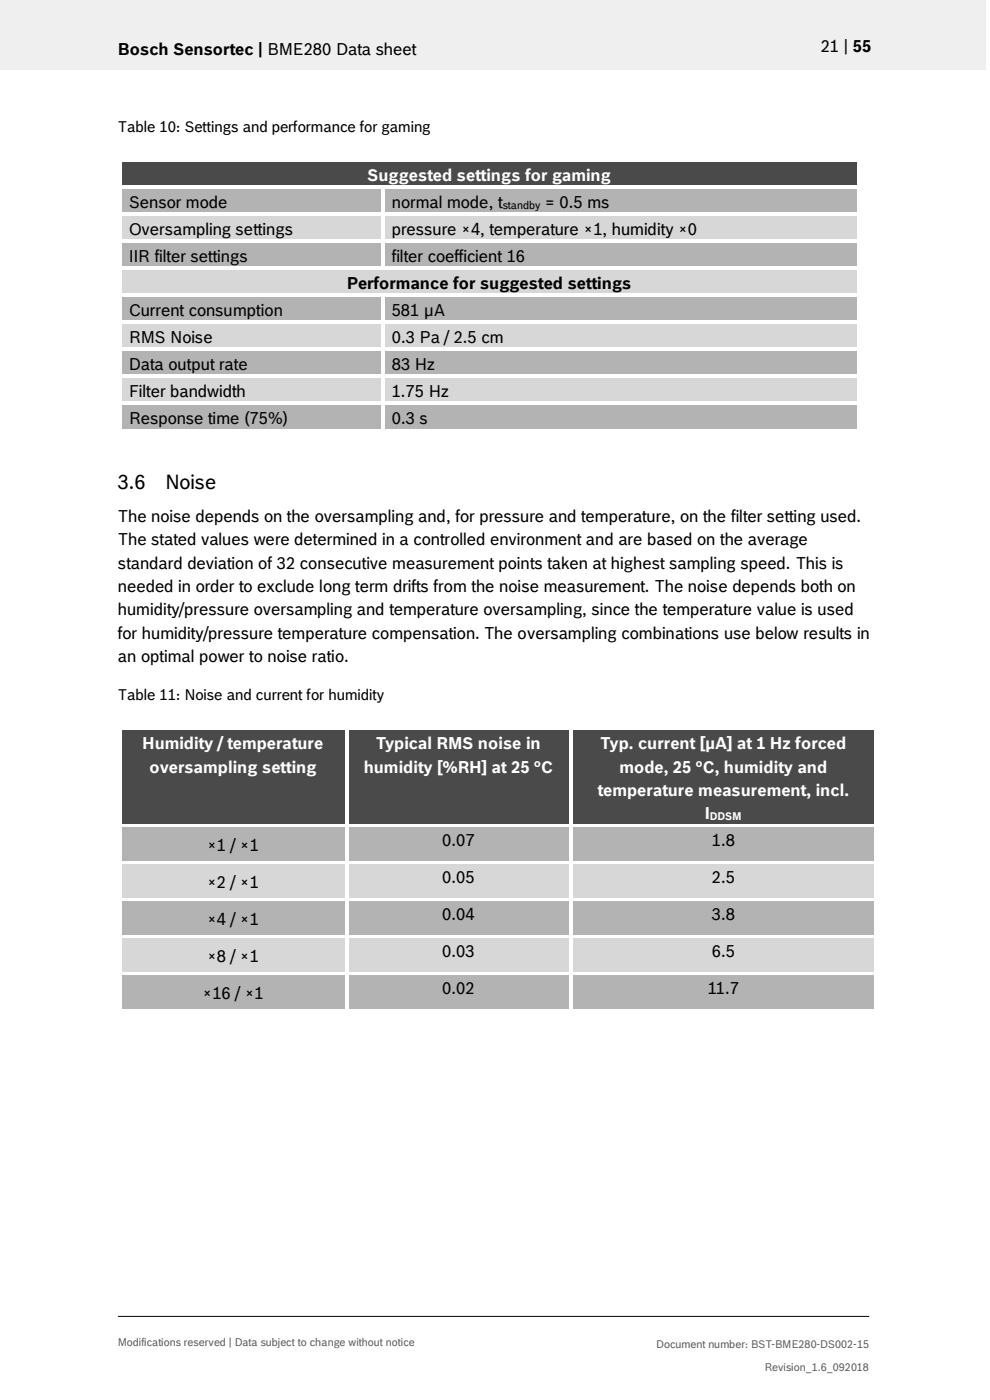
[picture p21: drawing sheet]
<svg xmlns="http://www.w3.org/2000/svg" width="210mm" height="297mm" viewBox="0 0 210 297" stroke-linecap="round" stroke-linejoin="round" font-family="sans-serif">
<defs><g id="words">
<g font-size="4.2">
<text x="25" y="103.8">3.6</text>
<text x="35" y="103.8">Noise</text>
</g>
<g font-size="3.5">
<text x="25" y="11.6">Bosch Sensortec | BME280 Data sheet</text>
<text x="174.1" y="11">21 | 55</text>
<text x="27.3" y="44.1">Sensor mode</text>
<text x="83.1" y="44.1">normal mode, t</text>
<text x="115.6" y="44.1">= 0.5 ms</text>
<text x="27.3" y="49.8">Oversampling settings</text>
<text x="83.1" y="49.8">pressure ×4, temperature ×1, humidity ×0</text>
<text x="27.3" y="55.5">IIR filter settings</text>
<text x="83.1" y="55.5">filter coefficient 16</text>
<text x="73.6" y="61.3">Performance for suggested settings</text>
<text x="27.3" y="67">Current consumption</text>
<text x="83.1" y="67">581 µA</text>
<text x="27.3" y="72.7">RMS Noise</text>
<text x="83.1" y="72.7">0.3 Pa / 2.5 cm</text>
<text x="27.3" y="78.5">Data output rate</text>
<text x="83.1" y="78.5">83 Hz</text>
<text x="27.3" y="84.2">Filter bandwidth</text>
<text x="27.3" y="89.9">Response time (75%)</text>
<text x="83.1" y="84.2">1.75 Hz</text>
<text x="83.1" y="89.9">0.3 s</text>
<text x="25" y="110.8">The noise depends on the oversampling and, for pressure and temperature, on the filter setting used.</text>
<text x="25" y="115.7">The stated values were determined in a controlled environment and are based on the average</text>
<text x="25" y="120.7">standard deviation of 32 consecutive measurement points taken at highest sampling speed. This is</text>
<text x="25" y="125.6">needed in order to exclude long term drifts from the noise measurement. The noise depends both on</text>
<text x="25" y="130.5">humidity/pressure oversampling and temperature oversampling, since the temperature value is used</text>
<text x="25" y="135.5">for humidity/pressure temperature compensation. The oversampling combinations use below results in</text>
<text x="25" y="140.4">an optimal power to noise ratio.</text>
<text x="93.8" y="179.5">0.07</text>
<text x="151" y="179.5">1.8</text>
<text x="43.9" y="180.6">×1 / ×1</text>
<text x="43.9" y="188.4">×2 / ×1</text>
<text x="93.8" y="187.3">0.05</text>
<text x="151" y="187.3">2.5</text>
<text x="43.9" y="196.3">×4 / ×1</text>
<text x="93.8" y="195.2">0.04</text>
<text x="151" y="195.2">3.8</text>
<text x="93.8" y="203.1">0.03</text>
<text x="151" y="203.1">6.5</text>
<text x="43.9" y="204.1">×8 / ×1</text>
<text x="43" y="212">×16 / ×1</text>
<text x="93.8" y="210.9">0.02</text>
<text x="150.2" y="210.9">11.7</text>
</g>
<g font-size="3.5" fill="#fff">
<text x="78" y="38.3">Suggested settings for gaming</text>
<text x="30.2" y="159">Humidity / temperature</text>
<text x="79.8" y="159">Typical RMS noise in</text>
<text x="127.4" y="159">Typ. current [µA] at 1 Hz forced</text>
<text x="31.7" y="163.9">oversampling setting</text>
<text x="77.1" y="163.9">humidity [%RH] at 25 °C</text>
<text x="131.4" y="163.9">mode, 25 °C, humidity and</text>
<text x="126.8" y="168.9">temperature measurement, incl.</text>
<text x="149.6" y="173.8">I</text>
</g>
<g font-size="3.2">
<text x="25" y="27.9">Table 10: Settings and performance for gaming</text>
<text x="25" y="148.6">Table 11: Noise and current for humidity</text>
</g>
<text font-size="2.3" x="106.7" y="44.2">standby</text>
<text font-size="2.3" fill="#fff" x="150.6" y="174">DDSM</text>
<g font-size="2.3" fill="#535f6b">
<text x="25" y="285.5">Modifications reserved | Data subject to change without notice</text>
<text x="139.2" y="285.9">Document number: BST-BME280-DS002-15</text>
<text x="162.2" y="290.9">Revision_1.6_092018</text>
</g>
</g></defs>
<path d="M-.1 0h209.2v14.8h-209.2z" fill-rule="evenodd" fill="#efeff0"/>
<path d="M25 279.3h159.4" fill="none" stroke="#000" stroke-width=".21"/>
<g fill="#424c58">
<path d="M25.8 34.4h156.1v4.9h-156.1z" fill-rule="evenodd"/>
<path d="M27.3 34.4h153.1v4.9h-153.1z" fill-rule="evenodd"/>
</g>
<g fill="#fff">
<path d="M25.1 33.6h.7v.8h-.7z" fill-rule="evenodd"/>
<path d="M25.1 33.6h.7v.8h-.7z" fill-rule="evenodd"/>
<path d="M25.8 33.6h156.1v.8h-156.1z" fill-rule="evenodd"/>
</g>
<path d="M25.8 34.4h156.1" fill="none" stroke="#424c58" stroke-width=".21"/>
<g fill="#fff">
<path d="M181.9 33.6h.8v.8h-.8z" fill-rule="evenodd"/>
<path d="M181.9 33.6h.8v.8h-.8z" fill-rule="evenodd"/>
<path d="M25.1 34.4h.7v4.9h-.7z" fill-rule="evenodd"/>
<path d="M181.9 34.4h.8v4.9h-.8z" fill-rule="evenodd"/>
</g>
<g fill="#b2b3b5">
<path d="M25.8 40.1h55v5h-55z" fill-rule="evenodd"/>
<path d="M27.3 40.1h52v5h-52z" fill-rule="evenodd"/>
<path d="M81.6 40.1h100.3v5h-100.3z" fill-rule="evenodd"/>
<path d="M83.1 40.1h97.3v5h-97.3z" fill-rule="evenodd"/>
</g>
<g fill="#fff">
<path d="M25.1 39.3h.7v.8h-.7z" fill-rule="evenodd"/>
<path d="M25.8 39.3h55.1v.8h-55.1z" fill-rule="evenodd"/>
</g>
<path d="M25.8 40.1h55.1" fill="none" stroke="#b2b3b5" stroke-width=".21"/>
<g fill="#fff">
<path d="M80.9 40.1h.7z" fill-rule="evenodd"/>
<path d="M80.9 39.3h.7v.8h-.7z" fill-rule="evenodd"/>
<path d="M81.6 39.3h100.3v.8h-100.3z" fill-rule="evenodd"/>
</g>
<path d="M81.6 40.1h100.3" fill="none" stroke="#b2b3b5" stroke-width=".21"/>
<g fill="#fff">
<path d="M181.9 39.3h.8v.8h-.8z" fill-rule="evenodd"/>
<path d="M25.1 40.1h.7v5h-.7z" fill-rule="evenodd"/>
<path d="M80.9 40.1h.7v5h-.7z" fill-rule="evenodd"/>
<path d="M181.9 40.1h.8v5h-.8z" fill-rule="evenodd"/>
</g>
<g fill="#d7d7da">
<path d="M25.8 45.9h55v4.9h-55z" fill-rule="evenodd"/>
<path d="M27.3 45.9h52v4.9h-52z" fill-rule="evenodd"/>
<path d="M81.6 45.9h100.3v4.9h-100.3z" fill-rule="evenodd"/>
<path d="M83.1 45.9h97.3v4.9h-97.3z" fill-rule="evenodd"/>
</g>
<g fill="#fff">
<path d="M25.1 45.1h.7v.8h-.7z" fill-rule="evenodd"/>
<path d="M25.8 45.1h55.1v.8h-55.1z" fill-rule="evenodd"/>
</g>
<path d="M25.8 45.9h55.1" fill="none" stroke="#d7d7da" stroke-width=".21"/>
<g fill="#fff">
<path d="M80.9 45.1h.7v.8h-.7z" fill-rule="evenodd"/>
<path d="M81.6 45.1h100.3v.8h-100.3z" fill-rule="evenodd"/>
</g>
<path d="M81.6 45.9h100.3" fill="none" stroke="#d7d7da" stroke-width=".21"/>
<g fill="#fff">
<path d="M181.9 45.1h.8v.8h-.8z" fill-rule="evenodd"/>
<path d="M25.1 45.9h.7v4.9h-.7z" fill-rule="evenodd"/>
<path d="M80.9 45.9h.7v4.9h-.7z" fill-rule="evenodd"/>
<path d="M181.9 45.9h.8v4.9h-.8z" fill-rule="evenodd"/>
</g>
<g fill="#b2b3b5">
<path d="M25.8 51.6h55v4.9h-55z" fill-rule="evenodd"/>
<path d="M27.3 51.6h52v4.9h-52z" fill-rule="evenodd"/>
<path d="M81.6 51.6h100.3v4.9h-100.3z" fill-rule="evenodd"/>
<path d="M83.1 51.6h97.3v4.9h-97.3z" fill-rule="evenodd"/>
</g>
<g fill="#fff">
<path d="M25.1 50.8h.7v.8h-.7z" fill-rule="evenodd"/>
<path d="M25.8 50.8h55.1v.8h-55.1z" fill-rule="evenodd"/>
</g>
<path d="M25.8 51.6h55.1" fill="none" stroke="#b2b3b5" stroke-width=".21"/>
<g fill="#fff">
<path d="M80.9 50.8h.7v.8h-.7z" fill-rule="evenodd"/>
<path d="M81.6 50.8h100.3v.8h-100.3z" fill-rule="evenodd"/>
</g>
<path d="M81.6 51.6h100.3" fill="none" stroke="#b2b3b5" stroke-width=".21"/>
<g fill="#fff">
<path d="M181.9 50.8h.8v.8h-.8z" fill-rule="evenodd"/>
<path d="M25.1 51.6h.7v4.9h-.7z" fill-rule="evenodd"/>
<path d="M80.9 51.6h.7v4.9h-.7z" fill-rule="evenodd"/>
<path d="M181.9 51.6h.8v4.9h-.8z" fill-rule="evenodd"/>
</g>
<g fill="#d7d7da">
<path d="M25.8 57.3h156.1v5h-156.1z" fill-rule="evenodd"/>
<path d="M27.3 57.3h153.1v5h-153.1z" fill-rule="evenodd"/>
</g>
<g fill="#fff">
<path d="M25.1 56.5h.7v.8h-.7z" fill-rule="evenodd"/>
<path d="M25.8 56.5h55.1v.8h-55.1z" fill-rule="evenodd"/>
</g>
<path d="M25.8 57.3h55.1" fill="none" stroke="#d7d7da" stroke-width=".21"/>
<path d="M80.9 57.3h.7z" fill-rule="evenodd" fill="#d7d7da"/>
<g fill="#fff">
<path d="M80.9 56.5h.7v.8h-.7z" fill-rule="evenodd"/>
<path d="M81.6 56.5h100.3v.8h-100.3z" fill-rule="evenodd"/>
</g>
<path d="M81.6 57.3h100.3" fill="none" stroke="#d7d7da" stroke-width=".21"/>
<g fill="#fff">
<path d="M181.9 56.5h.8v.8h-.8z" fill-rule="evenodd"/>
<path d="M25.1 57.3h.7v5h-.7z" fill-rule="evenodd"/>
<path d="M181.9 57.3h.8v5h-.8z" fill-rule="evenodd"/>
</g>
<g fill="#b2b3b5">
<path d="M25.8 63.1h55v4.9h-55z" fill-rule="evenodd"/>
<path d="M27.3 63.1h52v4.9h-52z" fill-rule="evenodd"/>
<path d="M81.6 63.1h100.3v4.9h-100.3z" fill-rule="evenodd"/>
<path d="M83.1 63.1h97.3v4.9h-97.3z" fill-rule="evenodd"/>
</g>
<g fill="#fff">
<path d="M25.1 62.3h.7v.8h-.7z" fill-rule="evenodd"/>
<path d="M25.8 62.3h55.1v.7h-55.1z" fill-rule="evenodd"/>
</g>
<path d="M25.8 63.1h55.1" fill="none" stroke="#b2b3b5" stroke-width=".21"/>
<g fill="#fff">
<path d="M80.9 63l.7 .1z" fill-rule="evenodd"/>
<path d="M80.9 62.3h.7v.7h-.7z" fill-rule="evenodd"/>
<path d="M81.6 62.3h100.3v.7h-100.3z" fill-rule="evenodd"/>
</g>
<path d="M81.6 63.1h100.3" fill="none" stroke="#b2b3b5" stroke-width=".21"/>
<g fill="#fff">
<path d="M181.9 62.3h.8v.8h-.8z" fill-rule="evenodd"/>
<path d="M25.1 63.1h.7v4.9h-.7z" fill-rule="evenodd"/>
<path d="M80.9 63.1h.7v4.9h-.7z" fill-rule="evenodd"/>
<path d="M181.9 63.1h.8v4.9h-.8z" fill-rule="evenodd"/>
</g>
<g fill="#d7d7da">
<path d="M25.8 68.8h55v5h-55z" fill-rule="evenodd"/>
<path d="M27.3 68.8h52v5h-52z" fill-rule="evenodd"/>
<path d="M81.6 68.8h100.3v5h-100.3z" fill-rule="evenodd"/>
<path d="M83.1 68.8h97.3v5h-97.3z" fill-rule="evenodd"/>
</g>
<g fill="#fff">
<path d="M25.1 68h.7v.8h-.7z" fill-rule="evenodd"/>
<path d="M25.8 68h55.1v.8h-55.1z" fill-rule="evenodd"/>
</g>
<path d="M25.8 68.8h55.1" fill="none" stroke="#d7d7da" stroke-width=".21"/>
<g fill="#fff">
<path d="M80.9 68h.7v.8h-.7z" fill-rule="evenodd"/>
<path d="M81.6 68h100.3v.8h-100.3z" fill-rule="evenodd"/>
</g>
<path d="M81.6 68.8h100.3" fill="none" stroke="#d7d7da" stroke-width=".21"/>
<g fill="#fff">
<path d="M181.9 68h.8v.8h-.8z" fill-rule="evenodd"/>
<path d="M25.1 68.8h.7v5h-.7z" fill-rule="evenodd"/>
<path d="M80.9 68.8h.7v5h-.7z" fill-rule="evenodd"/>
<path d="M181.9 68.8h.8v5h-.8z" fill-rule="evenodd"/>
</g>
<g fill="#b2b3b5">
<path d="M25.8 74.5h55v5h-55z" fill-rule="evenodd"/>
<path d="M27.3 74.5h52v5h-52z" fill-rule="evenodd"/>
<path d="M81.6 74.5h100.3v5h-100.3z" fill-rule="evenodd"/>
<path d="M83.1 74.5h97.3v5h-97.3z" fill-rule="evenodd"/>
</g>
<g fill="#fff">
<path d="M25.1 73.8h.7v.8h-.7z" fill-rule="evenodd"/>
<path d="M25.8 73.8h55.1v.7h-55.1z" fill-rule="evenodd"/>
</g>
<path d="M25.8 74.5h55.1" fill="none" stroke="#b2b3b5" stroke-width=".21"/>
<g fill="#fff">
<path d="M80.9 73.8h.7v.8h-.7z" fill-rule="evenodd"/>
<path d="M81.6 73.8h100.3v.7h-100.3z" fill-rule="evenodd"/>
</g>
<path d="M81.6 74.5h100.3" fill="none" stroke="#b2b3b5" stroke-width=".21"/>
<g fill="#fff">
<path d="M181.9 73.8h.8v.8h-.8z" fill-rule="evenodd"/>
<path d="M25.1 74.6h.7v4.9h-.7z" fill-rule="evenodd"/>
<path d="M80.9 74.6h.7v4.9h-.7z" fill-rule="evenodd"/>
<path d="M181.9 74.6h.8v4.9h-.8z" fill-rule="evenodd"/>
</g>
<g fill="#d7d7da">
<path d="M25.8 80.3h55v4.9h-55z" fill-rule="evenodd"/>
<path d="M27.3 80.3h52v4.9h-52z" fill-rule="evenodd"/>
<path d="M81.6 80.3h100.3v4.9h-100.3z" fill-rule="evenodd"/>
<path d="M83.1 80.3h97.3v4.9h-97.3z" fill-rule="evenodd"/>
</g>
<g fill="#fff">
<path d="M25.1 79.5h.7v.8h-.7z" fill-rule="evenodd"/>
<path d="M25.8 79.5h55.1v.7h-55.1z" fill-rule="evenodd"/>
</g>
<path d="M25.8 80.2h55.1" fill="none" stroke="#d7d7da" stroke-width=".21"/>
<g fill="#fff">
<path d="M80.9 79.5h.7v.8h-.7z" fill-rule="evenodd"/>
<path d="M81.6 79.5h100.3v.7h-100.3z" fill-rule="evenodd"/>
</g>
<path d="M81.6 80.2h100.3" fill="none" stroke="#d7d7da" stroke-width=".21"/>
<g fill="#fff">
<path d="M181.9 79.5h.8v.8h-.8z" fill-rule="evenodd"/>
<path d="M25.1 80.3h.7v4.9h-.7z" fill-rule="evenodd"/>
<path d="M80.9 80.3h.7v4.9h-.7z" fill-rule="evenodd"/>
<path d="M181.9 80.3h.8v4.9h-.8z" fill-rule="evenodd"/>
</g>
<g fill="#b2b3b5">
<path d="M25.8 86h55v4.9h-55z" fill-rule="evenodd"/>
<path d="M27.3 86h52v4.9h-52z" fill-rule="evenodd"/>
<path d="M81.6 86h100.3v4.9h-100.3z" fill-rule="evenodd"/>
<path d="M83.1 86h97.3v4.9h-97.3z" fill-rule="evenodd"/>
</g>
<g fill="#fff">
<path d="M25.1 85.2h.7v.8h-.7z" fill-rule="evenodd"/>
<path d="M25.8 85.2h55.1v.7h-55.1z" fill-rule="evenodd"/>
</g>
<path d="M25.8 86h55.1" fill="none" stroke="#b2b3b5" stroke-width=".21"/>
<g fill="#fff">
<path d="M80.9 85.2h.7v.8h-.7z" fill-rule="evenodd"/>
<path d="M81.6 85.2h100.3v.7h-100.3z" fill-rule="evenodd"/>
</g>
<path d="M81.6 86h100.3" fill="none" stroke="#b2b3b5" stroke-width=".21"/>
<g fill="#fff">
<path d="M181.9 85.2h.8v.8h-.8z" fill-rule="evenodd"/>
<path d="M25.1 86h.7v5h-.7z" fill-rule="evenodd"/>
<path d="M25.1 91h.7v.7h-.7z" fill-rule="evenodd"/>
<path d="M25.1 91h.7v.7h-.7z" fill-rule="evenodd"/>
<path d="M25.8 91h55.1v.7h-55.1z" fill-rule="evenodd"/>
<path d="M80.9 86h.7v5h-.7z" fill-rule="evenodd"/>
<path d="M80.9 91h.7v.7h-.7z" fill-rule="evenodd"/>
<path d="M81.6 91h100.3v.7h-100.3z" fill-rule="evenodd"/>
<path d="M181.9 86h.8v5h-.8z" fill-rule="evenodd"/>
<path d="M181.9 91h.8v.7h-.8z" fill-rule="evenodd"/>
<path d="M181.9 91h.8v.7h-.8z" fill-rule="evenodd"/>
</g>
<g fill="#424c58">
<path d="M25.8 155h47.3v19.8h-47.3z" fill-rule="evenodd"/>
<path d="M27.3 155h44.3v5h-44.3z" fill-rule="evenodd"/>
<path d="M27.3 160h44.3v4.9h-44.3z" fill-rule="evenodd"/>
<path d="M73.9 155h46.8v19.8h-46.8z" fill-rule="evenodd"/>
<path d="M75.4 155h43.8v5h-43.8z" fill-rule="evenodd"/>
<path d="M75.4 160h43.8v4.9h-43.8z" fill-rule="evenodd"/>
<path d="M121.4 155h64.1v19.8h-64.1z" fill-rule="evenodd"/>
<path d="M123 155h61v5h-61z" fill-rule="evenodd"/>
<path d="M123 160h61v4.9h-61z" fill-rule="evenodd"/>
<path d="M123 164.9h61v5h-61z" fill-rule="evenodd"/>
<path d="M123 169.9h61v4.9h-61z" fill-rule="evenodd"/>
</g>
<g fill="#fff">
<path d="M25.1 154.2h.7v.8h-.7z" fill-rule="evenodd"/>
<path d="M25.1 154.2h.7v.8h-.7z" fill-rule="evenodd"/>
<path d="M25.8 154.2h47.3v.8h-47.3z" fill-rule="evenodd"/>
</g>
<path d="M25.8 155h47.3" fill="none" stroke="#424c58" stroke-width=".21"/>
<g fill="#fff">
<path d="M73.1 155h.8z" fill-rule="evenodd"/>
<path d="M73.1 154.2h.8v.8h-.8z" fill-rule="evenodd"/>
<path d="M73.9 154.2h46.8v.8h-46.8z" fill-rule="evenodd"/>
</g>
<path d="M73.9 155h46.8" fill="none" stroke="#424c58" stroke-width=".21"/>
<g fill="#fff">
<path d="M120.7 155h.7z" fill-rule="evenodd"/>
<path d="M120.7 154.2h.7v.8h-.7z" fill-rule="evenodd"/>
<path d="M121.4 154.2h64.1v.8h-64.1z" fill-rule="evenodd"/>
</g>
<path d="M121.4 155h64.1" fill="none" stroke="#424c58" stroke-width=".21"/>
<g fill="#fff">
<path d="M185.5 154.2h.8v.8h-.8z" fill-rule="evenodd"/>
<path d="M185.5 154.2h.8v.8h-.8z" fill-rule="evenodd"/>
<path d="M25.1 155h.7v19.8h-.7z" fill-rule="evenodd"/>
<path d="M73.1 155h.8v19.8h-.8z" fill-rule="evenodd"/>
<path d="M120.7 155h.7v19.8h-.7z" fill-rule="evenodd"/>
<path d="M185.5 155h.8v19.8h-.8z" fill-rule="evenodd"/>
</g>
<g fill="#b2b3b5">
<path d="M25.8 175.6h47.3v7.1h-47.3z" fill-rule="evenodd"/>
<path d="M27.3 175.6h44.3v7.1h-44.3z" fill-rule="evenodd"/>
<path d="M73.9 175.6h46.8v7.1h-46.8z" fill-rule="evenodd"/>
<path d="M75.4 175.6h43.8v4.9h-43.8z" fill-rule="evenodd"/>
<path d="M121.4 175.6h64.1v7.1h-64.1z" fill-rule="evenodd"/>
<path d="M123 175.6h61v4.9h-61z" fill-rule="evenodd"/>
</g>
<g fill="#fff">
<path d="M25.1 174.8h.7v.8h-.7z" fill-rule="evenodd"/>
<path d="M25.8 174.8h47.3v.7h-47.3z" fill-rule="evenodd"/>
</g>
<path d="M25.8 175.6h47.3" fill="none" stroke="#b2b3b5" stroke-width=".21"/>
<g fill="#fff">
<path d="M73.1 174.8h.8v.8h-.8z" fill-rule="evenodd"/>
<path d="M73.9 174.8h46.8v.7h-46.8z" fill-rule="evenodd"/>
</g>
<path d="M73.9 175.6h46.8" fill="none" stroke="#b2b3b5" stroke-width=".21"/>
<g fill="#fff">
<path d="M120.7 174.8h.7v.8h-.7z" fill-rule="evenodd"/>
<path d="M121.4 174.8h64.1v.7h-64.1z" fill-rule="evenodd"/>
</g>
<path d="M121.4 175.6h64.1" fill="none" stroke="#b2b3b5" stroke-width=".21"/>
<g fill="#fff">
<path d="M185.5 174.8h.8v.8h-.8z" fill-rule="evenodd"/>
<path d="M25.1 175.6h.7v7.1h-.7z" fill-rule="evenodd"/>
<path d="M73.1 175.6h.8v7.1h-.8z" fill-rule="evenodd"/>
<path d="M120.7 175.6h.7v7.1h-.7z" fill-rule="evenodd"/>
<path d="M185.5 175.6h.8v7.1h-.8z" fill-rule="evenodd"/>
</g>
<g fill="#d7d7da">
<path d="M25.8 183.4h47.3v7.1h-47.3z" fill-rule="evenodd"/>
<path d="M27.3 183.4h44.3v7.1h-44.3z" fill-rule="evenodd"/>
<path d="M73.9 183.4h46.8v7.1h-46.8z" fill-rule="evenodd"/>
<path d="M75.4 183.4h43.8v5h-43.8z" fill-rule="evenodd"/>
<path d="M121.4 183.4h64.1v7.1h-64.1z" fill-rule="evenodd"/>
<path d="M123 183.4h61v5h-61z" fill-rule="evenodd"/>
</g>
<g fill="#fff">
<path d="M25.1 182.7h.7v.8h-.7z" fill-rule="evenodd"/>
<path d="M25.8 182.7h47.3v.7h-47.3z" fill-rule="evenodd"/>
</g>
<path d="M25.8 183.4h47.3" fill="none" stroke="#d7d7da" stroke-width=".21"/>
<g fill="#fff">
<path d="M73.1 182.7h.8v.8h-.8z" fill-rule="evenodd"/>
<path d="M73.9 182.7h46.8v.7h-46.8z" fill-rule="evenodd"/>
</g>
<path d="M73.9 183.4h46.8" fill="none" stroke="#d7d7da" stroke-width=".21"/>
<g fill="#fff">
<path d="M120.7 182.7h.7v.8h-.7z" fill-rule="evenodd"/>
<path d="M121.4 182.7h64.1v.7h-64.1z" fill-rule="evenodd"/>
</g>
<path d="M121.4 183.4h64.1" fill="none" stroke="#d7d7da" stroke-width=".21"/>
<g fill="#fff">
<path d="M185.5 182.7h.8v.8h-.8z" fill-rule="evenodd"/>
<path d="M25.1 183.5h.7v7h-.7z" fill-rule="evenodd"/>
<path d="M73.1 183.5h.8v7h-.8z" fill-rule="evenodd"/>
<path d="M120.7 183.5h.7v7h-.7z" fill-rule="evenodd"/>
<path d="M185.5 183.5h.8v7h-.8z" fill-rule="evenodd"/>
</g>
<g fill="#b2b3b5">
<path d="M25.8 191.3h47.3v7.1h-47.3z" fill-rule="evenodd"/>
<path d="M27.3 191.3h44.3v7.1h-44.3z" fill-rule="evenodd"/>
<path d="M73.9 191.3h46.8v7.1h-46.8z" fill-rule="evenodd"/>
<path d="M75.4 191.3h43.8v4.9h-43.8z" fill-rule="evenodd"/>
<path d="M121.4 191.3h64.1v7.1h-64.1z" fill-rule="evenodd"/>
<path d="M123 191.3h61v4.9h-61z" fill-rule="evenodd"/>
</g>
<g fill="#fff">
<path d="M25.1 190.5h.7v.8h-.7z" fill-rule="evenodd"/>
<path d="M25.8 190.5h47.3v.7h-47.3z" fill-rule="evenodd"/>
</g>
<path d="M25.8 191.3h47.3" fill="none" stroke="#b2b3b5" stroke-width=".21"/>
<g fill="#fff">
<path d="M73.1 190.5h.8v.8h-.8z" fill-rule="evenodd"/>
<path d="M73.9 190.5h46.8v.7h-46.8z" fill-rule="evenodd"/>
</g>
<path d="M73.9 191.3h46.8" fill="none" stroke="#b2b3b5" stroke-width=".21"/>
<g fill="#fff">
<path d="M120.7 190.5h.7v.8h-.7z" fill-rule="evenodd"/>
<path d="M121.4 190.5h64.1v.7h-64.1z" fill-rule="evenodd"/>
</g>
<path d="M121.4 191.3h64.1" fill="none" stroke="#b2b3b5" stroke-width=".21"/>
<g fill="#fff">
<path d="M185.5 190.5h.8v.8h-.8z" fill-rule="evenodd"/>
<path d="M25.1 191.3h.7v7.1h-.7z" fill-rule="evenodd"/>
<path d="M73.1 191.3h.8v7.1h-.8z" fill-rule="evenodd"/>
<path d="M120.7 191.3h.7v7.1h-.7z" fill-rule="evenodd"/>
<path d="M185.5 191.3h.8v7.1h-.8z" fill-rule="evenodd"/>
</g>
<g fill="#d7d7da">
<path d="M25.8 199.1h47.3v7.1h-47.3z" fill-rule="evenodd"/>
<path d="M27.3 199.1h44.3v7.1h-44.3z" fill-rule="evenodd"/>
<path d="M73.9 199.1h46.8v7.1h-46.8z" fill-rule="evenodd"/>
<path d="M75.4 199.1h43.8v5h-43.8z" fill-rule="evenodd"/>
<path d="M121.4 199.1h64.1v7.1h-64.1z" fill-rule="evenodd"/>
<path d="M123 199.1h61v5h-61z" fill-rule="evenodd"/>
</g>
<g fill="#fff">
<path d="M25.1 198.4h.7v.8h-.7z" fill-rule="evenodd"/>
<path d="M25.8 198.4h47.3v.7h-47.3z" fill-rule="evenodd"/>
</g>
<path d="M25.8 199.1h47.3" fill="none" stroke="#d7d7da" stroke-width=".21"/>
<g fill="#fff">
<path d="M73.1 198.4h.8v.8h-.8z" fill-rule="evenodd"/>
<path d="M73.9 198.4h46.8v.7h-46.8z" fill-rule="evenodd"/>
</g>
<path d="M73.9 199.1h46.8" fill="none" stroke="#d7d7da" stroke-width=".21"/>
<g fill="#fff">
<path d="M120.7 198.4h.7v.8h-.7z" fill-rule="evenodd"/>
<path d="M121.4 198.4h64.1v.7h-64.1z" fill-rule="evenodd"/>
</g>
<path d="M121.4 199.1h64.1" fill="none" stroke="#d7d7da" stroke-width=".21"/>
<g fill="#fff">
<path d="M185.5 198.4h.8v.8h-.8z" fill-rule="evenodd"/>
<path d="M25.1 199.2h.7v7h-.7z" fill-rule="evenodd"/>
<path d="M73.1 199.2h.8v7h-.8z" fill-rule="evenodd"/>
<path d="M120.7 199.2h.7v7h-.7z" fill-rule="evenodd"/>
<path d="M185.5 199.2h.8v7h-.8z" fill-rule="evenodd"/>
</g>
<g fill="#b2b3b5">
<path d="M25.8 207h47.3v7h-47.3z" fill-rule="evenodd"/>
<path d="M27.3 207h44.3v7h-44.3z" fill-rule="evenodd"/>
<path d="M73.9 207h46.8v7h-46.8z" fill-rule="evenodd"/>
<path d="M75.4 207h43.8v4.9h-43.8z" fill-rule="evenodd"/>
<path d="M121.4 207h64.1v7h-64.1z" fill-rule="evenodd"/>
<path d="M123 207h61v4.9h-61z" fill-rule="evenodd"/>
</g>
<g fill="#fff">
<path d="M25.1 206.2h.7v.8h-.7z" fill-rule="evenodd"/>
<path d="M25.8 206.2h47.3v.8h-47.3z" fill-rule="evenodd"/>
</g>
<path d="M25.8 207h47.3" fill="none" stroke="#b2b3b5" stroke-width=".21"/>
<g fill="#fff">
<path d="M73.1 206.2h.8v.8h-.8z" fill-rule="evenodd"/>
<path d="M73.9 206.2h46.8v.8h-46.8z" fill-rule="evenodd"/>
</g>
<path d="M73.9 207h46.8" fill="none" stroke="#b2b3b5" stroke-width=".21"/>
<g fill="#fff">
<path d="M120.7 206.2h.7v.8h-.7z" fill-rule="evenodd"/>
<path d="M121.4 206.2h64.1v.8h-64.1z" fill-rule="evenodd"/>
</g>
<path d="M121.4 207h64.1" fill="none" stroke="#b2b3b5" stroke-width=".21"/>
<g fill="#fff">
<path d="M185.5 206.2h.8v.8h-.8z" fill-rule="evenodd"/>
<path d="M25.1 207h.7v7.1h-.7z" fill-rule="evenodd"/>
<path d="M25.1 214.1h.7v.7h-.7z" fill-rule="evenodd"/>
<path d="M25.1 214.1h.7v.7h-.7z" fill-rule="evenodd"/>
<path d="M25.8 214.1h47.3v.7h-47.3z" fill-rule="evenodd"/>
<path d="M73.1 207h.8v7.1h-.8z" fill-rule="evenodd"/>
<path d="M73.1 214.1h.8v.7h-.8z" fill-rule="evenodd"/>
<path d="M73.9 214.1h46.8v.7h-46.8z" fill-rule="evenodd"/>
<path d="M120.7 207h.7v7.1h-.7z" fill-rule="evenodd"/>
<path d="M120.7 214.1h.7v.7h-.7z" fill-rule="evenodd"/>
<path d="M121.4 214.1h64.1v.7h-64.1z" fill-rule="evenodd"/>
<path d="M185.5 207h.8v7.1h-.8z" fill-rule="evenodd"/>
<path d="M185.5 214.1h.8v.7h-.8z" fill-rule="evenodd"/>
<path d="M185.5 214.1h.8v.7h-.8z" fill-rule="evenodd"/>
</g>
<use href="#words"/>
</svg>
